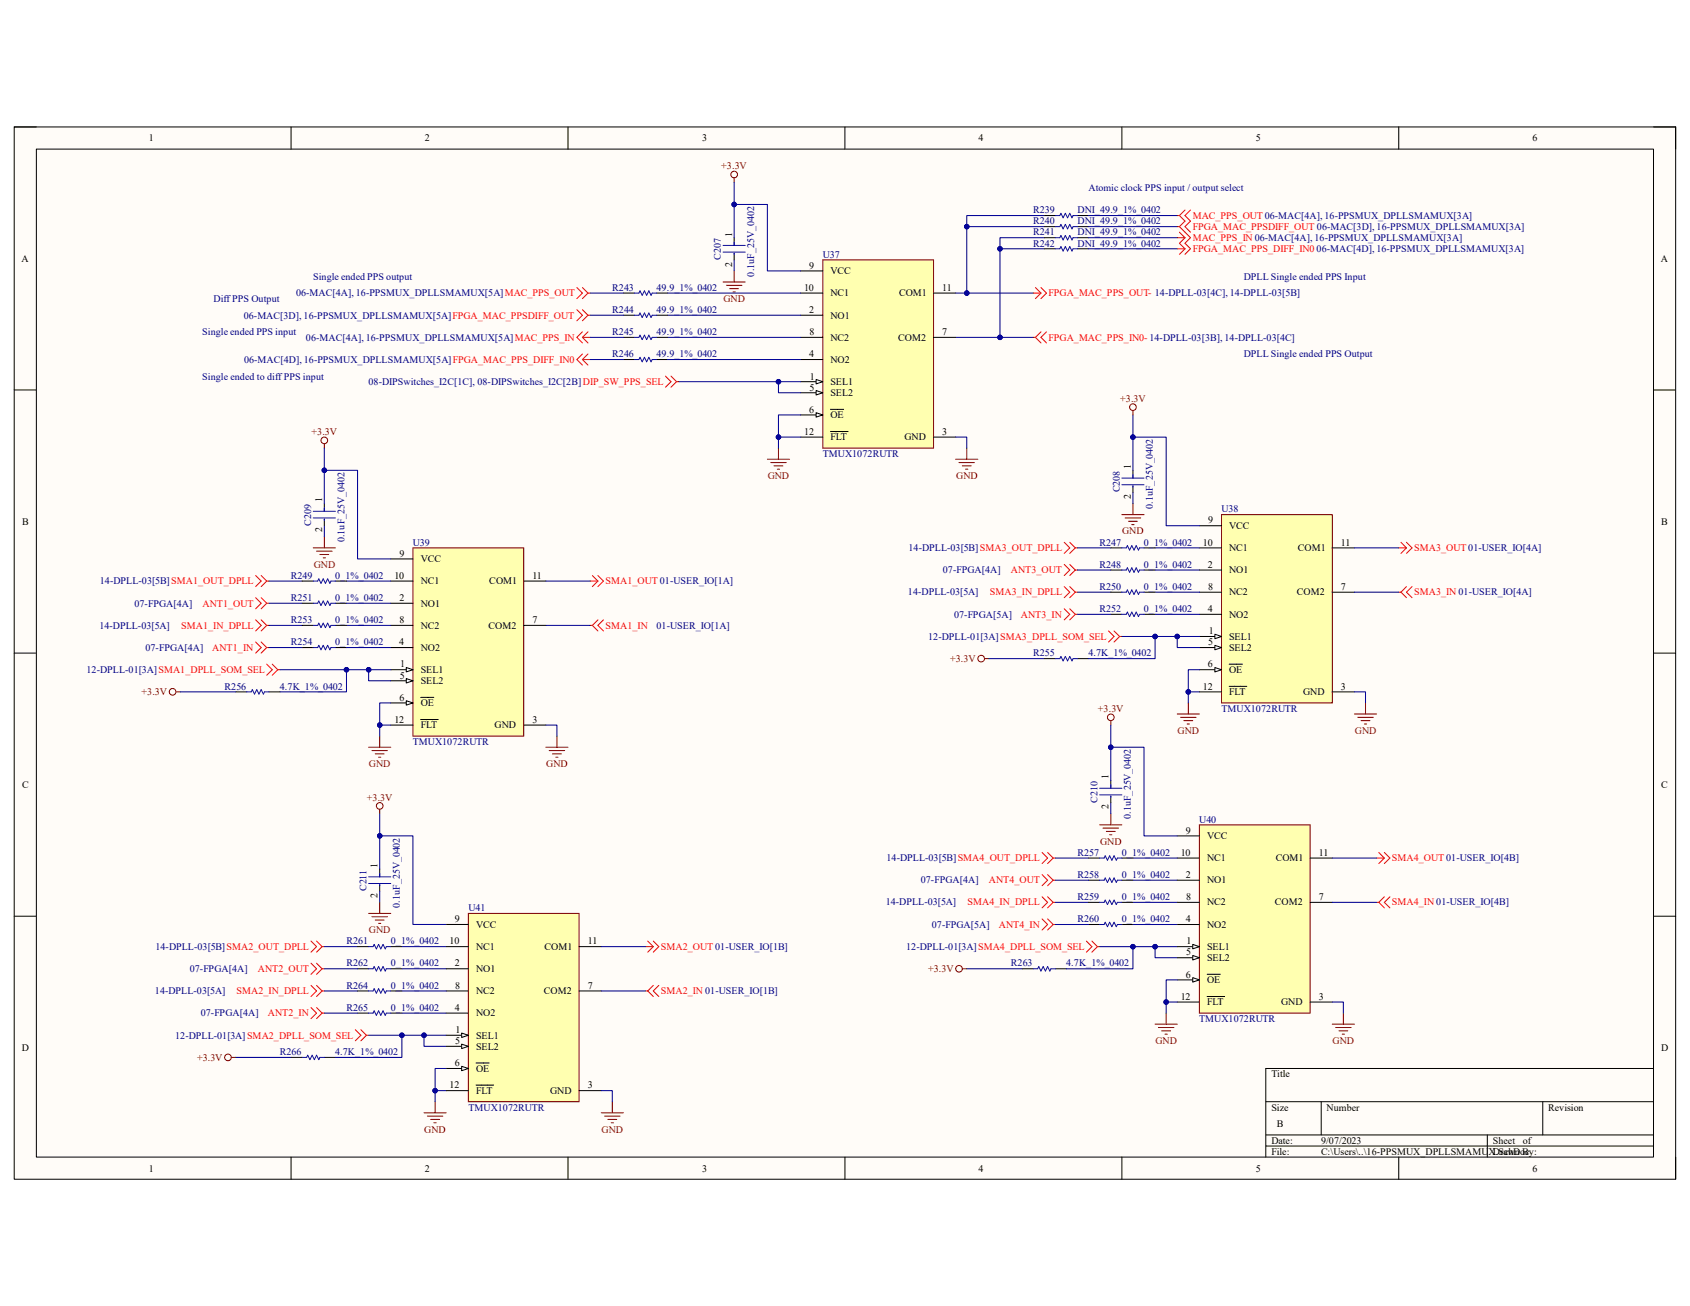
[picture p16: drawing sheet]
<svg xmlns="http://www.w3.org/2000/svg" width="279mm" height="216mm" viewBox="0 0 279 216" stroke-linecap="round" stroke-linejoin="round" font-family="sans-serif">
<defs><g id="words">
<g font-size="1.7">
<text x="24.6" y="23.4">1</text>
<text x="70.2" y="23.4">2</text>
<text x="116.1" y="23.4">3</text>
<text x="161.8" y="23.4">4</text>
<text x="207.6" y="23.4">5</text>
<text x="253.4" y="23.4">6</text>
<text x="121" y="39.1" transform="rotate(-90 121 39.1)">1</text>
<text x="3.6" y="43.3">A</text>
<text x="121" y="44.1" transform="rotate(-90 121 44.1)">2</text>
<text x="133.8" y="44.4">9</text>
<text x="137.3" y="45.3">VCC</text>
<text x="274.6" y="43.3">A</text>
<text x="132.9" y="48.1">10</text>
<text x="133.8" y="51.7">2</text>
<text x="137.3" y="52.7">NO1</text>
<text x="137.3" y="49">NC1</text>
<text x="148.6" y="49">COM1</text>
<text x="155.8" y="48.1">11</text>
<text x="133.8" y="59.1">4</text>
<text x="133.8" y="55.4">8</text>
<text x="137.3" y="60">NO2</text>
<text x="137.3" y="56.3">NC2</text>
<text x="148.5" y="56.3">COM2</text>
<text x="155.8" y="55.4">7</text>
<text x="133.8" y="64.6">5</text>
<text x="133.9" y="62.7">1</text>
<text x="137.3" y="63.6">SEL1</text>
<text x="137.3" y="65.5">SEL2</text>
<text x="133" y="71.9">12</text>
<text x="133.8" y="68.2">6</text>
<text x="137.3" y="69.1">OE</text>
<text x="155.8" y="71.9">3</text>
<text x="137.3" y="72.8">FLT</text>
<text x="149.5" y="72.8">GND</text>
<text x="186.9" y="77.6" transform="rotate(-90 186.9 77.6)">1</text>
<text x="53.3" y="83.1" transform="rotate(-90 53.3 83.1)">1</text>
<text x="186.9" y="82.5" transform="rotate(-90 186.9 82.5)">2</text>
<text x="3.6" y="86.7">B</text>
<text x="53.3" y="88" transform="rotate(-90 53.3 88)">2</text>
<text x="199.7" y="86.5">9</text>
<text x="203.2" y="87.5">VCC</text>
<text x="274.7" y="86.7">B</text>
<text x="65.2" y="95.7">10</text>
<text x="66" y="92">9</text>
<text x="69.6" y="92.9">VCC</text>
<text x="88" y="95.7">11</text>
<text x="198.9" y="90.2">10</text>
<text x="199.7" y="93.9">2</text>
<text x="203.2" y="94.8">NO1</text>
<text x="203.2" y="91.1">NC1</text>
<text x="214.6" y="91.1">COM1</text>
<text x="221.7" y="90.2">11</text>
<text x="66" y="99.4">2</text>
<text x="69.6" y="100.3">NO1</text>
<text x="69.6" y="96.6">NC1</text>
<text x="80.9" y="96.6">COM1</text>
<text x="199.7" y="101.2">4</text>
<text x="199.7" y="97.5">8</text>
<text x="203.2" y="98.4">NC2</text>
<text x="214.4" y="98.4">COM2</text>
<text x="221.7" y="97.5">7</text>
<text x="66" y="106.7">4</text>
<text x="66" y="103">8</text>
<text x="69.6" y="107.6">NO2</text>
<text x="69.6" y="103.9">NC2</text>
<text x="80.8" y="103.9">COM2</text>
<text x="88" y="103">7</text>
<text x="199.7" y="106.7">5</text>
<text x="199.9" y="104.9">1</text>
<text x="203.2" y="105.7">SEL1</text>
<text x="203.2" y="107.6">SEL2</text>
<text x="203.2" y="102.1">NO2</text>
<text x="66.1" y="112.2">5</text>
<text x="66.2" y="110.3">1</text>
<text x="69.6" y="111.3">SEL1</text>
<text x="69.6" y="113.1">SEL2</text>
<text x="199.7" y="110.3">6</text>
<text x="203.2" y="111.3">OE</text>
<text x="65.2" y="119.5">12</text>
<text x="66" y="115.8">6</text>
<text x="69.6" y="116.8">OE</text>
<text x="88" y="119.5">3</text>
<text x="198.9" y="114">12</text>
<text x="203.2" y="114.9">FLT</text>
<text x="215.4" y="114.9">GND</text>
<text x="221.7" y="114">3</text>
<text x="69.6" y="120.4">FLT</text>
<text x="81.7" y="120.4">GND</text>
<text x="3.6" y="130.3">C</text>
<text x="183.3" y="128.8" transform="rotate(-90 183.3 128.8)">1</text>
<text x="274.7" y="130.3">C</text>
<text x="183.3" y="133.8" transform="rotate(-90 183.3 133.8)">2</text>
<text x="196" y="137.8">9</text>
<text x="62.4" y="143.5" transform="rotate(-90 62.4 143.5)">1</text>
<text x="195.2" y="141.5">10</text>
<text x="199.6" y="138.7">VCC</text>
<text x="199.6" y="142.4">NC1</text>
<text x="210.9" y="142.4">COM1</text>
<text x="218.1" y="141.5">11</text>
<text x="62.4" y="148.5" transform="rotate(-90 62.4 148.5)">2</text>
<text x="196" y="145.1">2</text>
<text x="196.1" y="148.8">8</text>
<text x="199.6" y="146">NO1</text>
<text x="199.6" y="149.7">NC2</text>
<text x="210.8" y="149.7">COM2</text>
<text x="218.1" y="148.8">7</text>
<text x="75.2" y="152.4">9</text>
<text x="78.7" y="153.4">VCC</text>
<text x="196" y="152.4">4</text>
<text x="199.6" y="153.4">NO2</text>
<text x="74.3" y="156.1">10</text>
<text x="75.2" y="159.8">2</text>
<text x="78.7" y="160.7">NO1</text>
<text x="78.7" y="157">NC1</text>
<text x="90" y="157">COM1</text>
<text x="97.2" y="156.1">11</text>
<text x="196" y="161.6">6</text>
<text x="196.1" y="157.9">5</text>
<text x="196.2" y="156.1">1</text>
<text x="199.6" y="157">SEL1</text>
<text x="199.6" y="158.9">SEL2</text>
<text x="75.2" y="167.1">4</text>
<text x="75.2" y="163.4">8</text>
<text x="78.7" y="164.4">NC2</text>
<text x="89.9" y="164.4">COM2</text>
<text x="97.2" y="163.4">7</text>
<text x="195.2" y="165.3">12</text>
<text x="199.6" y="166.2">FLT</text>
<text x="199.6" y="162.5">OE</text>
<text x="211.8" y="166.2">GND</text>
<text x="218.1" y="165.3">3</text>
<text x="3.6" y="173.7">D</text>
<text x="75.2" y="172.6">5</text>
<text x="75.3" y="170.8">1</text>
<text x="78.7" y="171.7">SEL1</text>
<text x="78.7" y="173.5">SEL2</text>
<text x="78.7" y="168">NO2</text>
<text x="274.6" y="173.7">D</text>
<text x="74.3" y="179.9">12</text>
<text x="75.2" y="176.3">6</text>
<text x="78.7" y="177.2">OE</text>
<text x="97.2" y="179.9">3</text>
<text x="210.2" y="178.1">Title</text>
<text x="78.7" y="180.8">FLT</text>
<text x="90.9" y="180.8">GND</text>
<text x="210.2" y="183.6">Size</text>
<text x="219.3" y="183.6">Number</text>
<text x="256" y="183.6">Revision</text>
<text x="210.2" y="189.1">Date:</text>
<text x="210.2" y="190.9">File:</text>
<text x="211.1" y="186.4">B</text>
<text x="218.4" y="189.1">9/07/2023</text>
<text x="218.4" y="190.9">C:\Users\..\16-PPSMUX_DPLLSMAMUX.SchDoc</text>
<text x="246.8" y="190.9">Drawn By:</text>
<text x="246.8" y="189.1">Sheet</text>
<text x="251.8" y="189.1">of</text>
<text x="24.6" y="193.7">1</text>
<text x="70.2" y="193.7">2</text>
<text x="116.1" y="193.7">3</text>
<text x="161.8" y="193.7">4</text>
<text x="207.6" y="193.7">5</text>
<text x="253.4" y="193.7">6</text>
</g>
<g font-size="1.7" fill="#800000">
<text x="119.3" y="27.9">+3.3V</text>
<text x="119.6" y="49.9">GND</text>
<text x="51.5" y="71.9">+3.3V</text>
<text x="185.2" y="66.4">+3.3V</text>
<text x="126.9" y="79.2">GND</text>
<text x="158.1" y="79.2">GND</text>
<text x="185.5" y="88.3">GND</text>
<text x="51.9" y="93.9">GND</text>
<text x="157.1" y="109.4">+3.3V</text>
<text x="23.4" y="114.9">+3.3V</text>
<text x="181.5" y="117.6">+3.3V</text>
<text x="194.7" y="121.3">GND</text>
<text x="224" y="121.3">GND</text>
<text x="61" y="126.8">GND</text>
<text x="90.3" y="126.8">GND</text>
<text x="60.7" y="132.3">+3.3V</text>
<text x="181.9" y="139.7">GND</text>
<text x="61" y="154.3">GND</text>
<text x="153.5" y="160.7">+3.3V</text>
<text x="191" y="172.6">GND</text>
<text x="220.3" y="172.6">GND</text>
<text x="32.6" y="175.3">+3.3V</text>
<text x="70.1" y="187.2">GND</text>
<text x="99.4" y="187.2">GND</text>
</g>
<g font-size="1.7" fill="#000080">
<text x="170.8" y="35.3">R239</text>
<text x="178.1" y="35.3">DNI_49.9_1%_0402</text>
<text x="180" y="31.6">Atomic clock PPS input / output select</text>
<text x="170.8" y="40.8">R242</text>
<text x="170.8" y="37.1">R240</text>
<text x="170.8" y="38.9">R241</text>
<text x="178.1" y="40.8">DNI_49.9_1%_0402</text>
<text x="178.1" y="37.1">DNI_49.9_1%_0402</text>
<text x="178.1" y="38.9">DNI_49.9_1%_0402</text>
<text x="217.7" y="41.7">06-MAC[4D], 16-PPSMUX_DPLLSMAMUX[3A]</text>
<text x="51.8" y="46.2">Single ended PPS output</text>
<text x="119.2" y="43" transform="rotate(-90 119.2 43)">C207</text>
<text x="124.7" y="45.7" transform="rotate(-90 124.7 45.7)">0.1uF_25V_0402</text>
<text x="136" y="42.6">U37</text>
<text x="205.6" y="46.2">DPLL Single ended PPS Input</text>
<text x="35.3" y="49.9">Diff PPS Output</text>
<text x="40.3" y="52.7">06-MAC[3D], 16-PPSMUX_DPLLSMAMUX[5A]FPGA_MAC_PPSDIFF_OUT</text>
<text x="48.9" y="49">06-MAC[4A], 16-PPSMUX_DPLLSMAMUX[5A]MAC_PPS_OUT</text>
<text x="101.2" y="48.1">R243</text>
<text x="101.2" y="51.7">R244</text>
<text x="108.5" y="48.1">49.9_1%_0402</text>
<text x="108.5" y="51.7">49.9_1%_0402</text>
<text x="33.4" y="55.4">Single ended PPS input</text>
<text x="40.3" y="60">06-MAC[4D], 16-PPSMUX_DPLLSMAMUX[5A]FPGA_MAC_PPS_DIFF_IN0</text>
<text x="50.6" y="56.3">06-MAC[4A], 16-PPSMUX_DPLLSMAMUX[5A]MAC_PPS_IN</text>
<text x="101.2" y="55.4">R245</text>
<text x="101.2" y="59.1">R246</text>
<text x="108.5" y="55.4">49.9_1%_0402</text>
<text x="108.5" y="59.1">49.9_1%_0402</text>
<text x="205.6" y="59.1">DPLL Single ended PPS Output</text>
<text x="33.4" y="62.7">Single ended to diff PPS input</text>
<text x="60.9" y="63.6">08-DIPSwitches_I2C[1C], 08-DIPSwitches_I2C[2B]DIP_SW_PPS_SEL</text>
<text x="136" y="75.6">TMUX1072RUTR</text>
<text x="185.1" y="81.4" transform="rotate(-90 185.1 81.4)">C208</text>
<text x="51.4" y="86.9" transform="rotate(-90 51.4 86.9)">C209</text>
<text x="56.9" y="89.7" transform="rotate(-90 56.9 89.7)">0.1uF_25V_0402</text>
<text x="190.6" y="84.2" transform="rotate(-90 190.6 84.2)">0.1uF_25V_0402</text>
<text x="201.9" y="84.7">U38</text>
<text x="48.1" y="95.7">R249</text>
<text x="55.4" y="95.7">0_1%_0402</text>
<text x="68.2" y="90.2">U39</text>
<text x="150.2" y="91.1">14-DPLL-03[5B]SMA3_OUT_DPLL</text>
<text x="155.9" y="94.8">07-FPGA[4A]</text>
<text x="181.8" y="90.2">R247</text>
<text x="181.8" y="93.9">R248</text>
<text x="189.1" y="90.2">0_1%_0402</text>
<text x="189.1" y="93.9">0_1%_0402</text>
<text x="16.5" y="96.6">14-DPLL-03[5B]SMA1_OUT_DPLL</text>
<text x="22.2" y="100.3">07-FPGA[4A]</text>
<text x="48.1" y="99.4">R251</text>
<text x="55.4" y="99.4">0_1%_0402</text>
<text x="150.1" y="98.4">14-DPLL-03[5A]</text>
<text x="181.8" y="97.5">R250</text>
<text x="181.8" y="101.2">R252</text>
<text x="189.1" y="97.5">0_1%_0402</text>
<text x="189.1" y="101.2">0_1%_0402</text>
<text x="16.4" y="103.9">14-DPLL-03[5A]</text>
<text x="24" y="107.6">07-FPGA[4A]</text>
<text x="48.1" y="103">R253</text>
<text x="48.1" y="106.7">R254</text>
<text x="55.4" y="103">0_1%_0402</text>
<text x="55.4" y="106.7">0_1%_0402</text>
<text x="108.5" y="103.9">01-USER_IO[1A]</text>
<text x="153.5" y="105.7">12-DPLL-01[3A]SMA3_DPLL_SOM_SEL</text>
<text x="157.7" y="102.1">07-FPGA[5A]</text>
<text x="14.3" y="111.3">12-DPLL-01[3A]SMA1_DPLL_SOM_SEL</text>
<text x="170.8" y="108.5">R255</text>
<text x="180" y="108.5">4.7K_1%_0402</text>
<text x="37.1" y="114">R256</text>
<text x="46.3" y="114">4.7K_1%_0402</text>
<text x="201.9" y="117.6">TMUX1072RUTR</text>
<text x="68.2" y="123.1">TMUX1072RUTR</text>
<text x="181.4" y="132.7" transform="rotate(-90 181.4 132.7)">C210</text>
<text x="186.9" y="135.4" transform="rotate(-90 186.9 135.4)">0.1uF_25V_0402</text>
<text x="198.2" y="136">U40</text>
<text x="146.6" y="142.4">14-DPLL-03[5B]SMA4_OUT_DPLL</text>
<text x="178.1" y="141.5">R257</text>
<text x="185.5" y="141.5">0_1%_0402</text>
<text x="60.6" y="147.3" transform="rotate(-90 60.6 147.3)">C211</text>
<text x="146.4" y="149.7">14-DPLL-03[5A]</text>
<text x="152.2" y="146">07-FPGA[4A]</text>
<text x="178.1" y="148.8">R259</text>
<text x="178.1" y="145.1">R258</text>
<text x="185.5" y="148.8">0_1%_0402</text>
<text x="185.5" y="145.1">0_1%_0402</text>
<text x="66.1" y="150.1" transform="rotate(-90 66.1 150.1)">0.1uF_25V_0402</text>
<text x="77.4" y="150.6">U41</text>
<text x="154.1" y="153.4">07-FPGA[5A]</text>
<text x="178.1" y="152.4">R260</text>
<text x="185.5" y="152.4">0_1%_0402</text>
<text x="25.7" y="157">14-DPLL-03[5B]SMA2_OUT_DPLL</text>
<text x="31.4" y="160.7">07-FPGA[4A]</text>
<text x="57.3" y="156.1">R261</text>
<text x="57.3" y="159.8">R262</text>
<text x="64.6" y="156.1">0_1%_0402</text>
<text x="64.6" y="159.8">0_1%_0402</text>
<text x="149.8" y="157">12-DPLL-01[3A]SMA4_DPLL_SOM_SEL</text>
<text x="167.1" y="159.8">R263</text>
<text x="176.3" y="159.8">4.7K_1%_0402</text>
<text x="25.6" y="164.4">14-DPLL-03[5A]</text>
<text x="57.3" y="163.4">R264</text>
<text x="57.3" y="167.1">R265</text>
<text x="64.6" y="163.4">0_1%_0402</text>
<text x="64.6" y="167.1">0_1%_0402</text>
<text x="29" y="171.7">12-DPLL-01[3A]SMA2_DPLL_SOM_SEL</text>
<text x="33.2" y="168">07-FPGA[4A]</text>
<text x="198.2" y="169">TMUX1072RUTR</text>
<text x="46.3" y="174.4">R266</text>
<text x="55.4" y="174.4">4.7K_1%_0402</text>
<text x="77.4" y="183.6">TMUX1072RUTR</text>
</g>
<g font-size="1.7" fill="#f00">
<text x="197.2" y="36.2">MAC_PPS_OUT 06-MAC[4A], 16-PPSMUX_DPLLSMAMUX[3A]</text>
<text x="197.2" y="38">FPGA_MAC_PPSDIFF_OUT 06-MAC[3D], 16-PPSMUX_DPLLSMAMUX[3A]</text>
<text x="197.2" y="39.8">MAC_PPS_IN 06-MAC[4A], 16-PPSMUX_DPLLSMAMUX[3A]</text>
<text x="197.2" y="41.7">FPGA_MAC_PPS_DIFF_IN0</text>
<text x="173.4" y="49">FPGA_MAC_PPS_OUT- 14-DPLL-03[4C], 14-DPLL-03[5B]</text>
<text x="173.4" y="56.3">FPGA_MAC_PPS_IN0- 14-DPLL-03[3B], 14-DPLL-03[4C]</text>
<text x="167.1" y="94.8">ANT3_OUT</text>
<text x="233.8" y="91.1">SMA3_OUT 01-USER_IO[4A]</text>
<text x="33.5" y="100.3">ANT1_OUT</text>
<text x="100.1" y="96.6">SMA1_OUT 01-USER_IO[1A]</text>
<text x="163.7" y="98.4">SMA3_IN_DPLL</text>
<text x="233.8" y="98.4">SMA3_IN 01-USER_IO[4A]</text>
<text x="30" y="103.9">SMA1_IN_DPLL</text>
<text x="35.1" y="107.6">ANT1_IN</text>
<text x="100.1" y="103.9">SMA1_IN</text>
<text x="168.8" y="102.1">ANT3_IN</text>
<text x="230.1" y="142.4">SMA4_OUT 01-USER_IO[4B]</text>
<text x="160" y="149.7">SMA4_IN_DPLL</text>
<text x="163.5" y="146">ANT4_OUT</text>
<text x="230.1" y="149.7">SMA4_IN 01-USER_IO[4B]</text>
<text x="165.1" y="153.4">ANT4_IN</text>
<text x="42.6" y="160.7">ANT2_OUT</text>
<text x="109.3" y="157">SMA2_OUT 01-USER_IO[1B]</text>
<text x="39.1" y="164.4">SMA2_IN_DPLL</text>
<text x="109.3" y="164.4">SMA2_IN 01-USER_IO[1B]</text>
<text x="44.3" y="168">ANT2_IN</text>
</g>
</g></defs>
<path d="M2.3 21h274.7v173.9h-274.7z" fill-rule="evenodd" fill="#fffcf8"/>
<path d="M2.3 21h274.7v173.9h-274.7z" fill="none" stroke="#000" stroke-width=".17"/>
<path d="M6 24.6h267.4v166.7h-267.4z" fill-rule="evenodd" fill="#fffcf8"/>
<g fill="none" stroke="#000" stroke-width=".17">
<path d="M2.3 21h3.7M6 24.6h267.4v166.7h-267.4zM48.1 21v3.6M93.9 21v3.6M139.7 21v3.6M185.5 21v3.6M231.2 21v3.6M273.4 21h3.6v3.6M2.3 64.5h3.7M273.4 64.5h3.6M2.3 108h3.7M273.4 108h3.6"/>
<path d="M2.3 151.5h3.7M273.4 151.5h3.6M273.4 176.6h-64.1v14.7M48.1 191.3v3.6M93.9 191.3v3.6M139.7 191.3v3.6M185.5 191.3v3.6M209.3 182.1h64.1M209.3 187.6h64.1M209.3 189.5h64.1M218.4 182.1v5.5M231.2 191.3v3.6"/>
<path d="M245.9 187.6v3.7M255.1 182.1v5.5M277 191.3v3.6"/>
</g>
<path d="M136 43h18.3v31.1h-18.3z" fill-rule="evenodd" fill="#ffffb0"/>
<path d="M136 43h18.3v31.1h-18.3z" fill="none" stroke="#800000" stroke-width=".17"/>
<path d="M132.4 44.8h3.6M132.4 63.1h3.6" fill="none" stroke="#000" stroke-width=".17"/>
<path d="M134.9 62.7l1.1 .4-1.1 .4z" fill="#f8fcff"/>
<path d="M132.4 64.9h3.6M134.9 62.7l1.1 .4-1.1 .4z" fill="none" stroke="#000" stroke-width=".17"/>
<path d="M134.9 64.6l1.1 .3-1.1 .4z" fill="#f8fcff"/>
<path d="M132.4 52.1h3.6M132.4 59.4h3.6M154.3 48.5h3.7M154.3 55.8h3.7M132.4 72.3h3.6M132.4 68.6h3.6M134.9 64.6l1.1 .3-1.1 .4zM137.3 71.3h2.9" fill="none" stroke="#000" stroke-width=".17"/>
<path d="M134.9 68.2l1.1 .4-1.1 .4z" fill="#f8fcff"/>
<g fill="none" stroke="#000" stroke-width=".17">
<path d="M121.4 39.3v1.3M172.6 37.5h1.9M172.6 35.6h1.9M172.6 39.3h1.9M178.1 37.5h1.9M178.1 35.6h1.9M178.1 39.3h1.9M103.1 48.5h1.8M103.1 55.8h1.8M103.1 52.1h1.8M103.1 59.4h1.8M108.6 48.5h1.8"/>
<path d="M108.6 55.8h1.8M108.6 52.1h1.8M108.6 59.4h1.8M121.4 41.9v1.1M132.4 48.5h3.6M132.4 55.8h3.6M172.6 41.1h1.9M178.1 41.1h1.9M134.9 68.2l1.1 .4-1.1 .4zM137.3 67.7h2.2M154.3 72.3h3.7"/>
</g>
<g fill="none" stroke="#800000" stroke-width=".17">
<path d="M121.4 29.4v.7M119.5 46.6h3.7M120.1 47.2h2.6M120.6 47.7h1.5M121.2 48.3h.4M121.4 44.8v1.8M126.9 75.9h3.6M127.4 76.5h2.6M128 77h1.4M128.5 77.6h.4M128.7 74.1v1.8M158 75.9h3.7"/>
<path d="M158.5 76.5h2.6M159.1 77h1.5M159.6 77.6h.4M159.8 74.1v1.8"/>
<circle cx="121.4" cy="28.9" r=".55"/>
</g>
<path d="M174.5 37.5h.7l.2-.4 .4 .7 .3-.7 .4 .7 .4-.7 .3 .7 .2-.3h.7M174.5 35.6h.7l.2-.3 .4 .7 .3-.7 .4 .7 .4-.7 .3 .7 .2-.4h.7M174.5 39.3h.7l.2-.4 .4 .8 .3-.8 .4 .8 .4-.8 .3 .8 .2-.4h.7M104.9 48.5h.7l.2-.4 .4 .7 .3-.7 .4 .7 .4-.7 .3 .7 .2-.3h.8M104.9 52.1h.7l.2-.4 .4 .8 .3-.8 .4 .8 .4-.8 .3 .8 .2-.4h.8M104.9 55.8h.7l.2-.4 .4 .7 .3-.7 .4 .7 .4-.7 .3 .7 .2-.3h.8M104.9 59.4h.7l.2-.3 .4 .7 .3-.7 .4 .7 .4-.7 .3 .7 .2-.4h.8M119.5 40.6h3.7M119.5 41.7h3.7M121.4 40v.6M121.4 41.9v.1M174.5 41.1h.7l.2-.3 .4 .7 .3-.7 .4 .7 .4-.7 .3 .7 .2-.4h.7" fill="none" stroke="#00f" stroke-width=".17"/>
<g fill="none" stroke="#f00" stroke-width=".17">
<path d="M194.6 35.6h.4M194.6 37.5h.4M194.6 39.3h1.3M195 35.6l.9 1-.9 .9M195 37.5l1.8 1.8-.9 .9 .9 .9-.9 .9M195 38.4l.9 .9M195.9 34.7l-.9 .9M195.9 39.3l-.9 .9 .9 .9M196.8 34.7l-.9 .9 .9 1-.9 .9 .9 .9M95.4 47.5l.9 1-.9 .9M95.4 51.2l.9 .9-.9 .9M96.3 47.5l.9 1"/>
<path d="M96.3 51.2l.9 .9M96.3 55.8l.9 .9M96.3 54.9l-.9 .9 .9 .9M96.3 55.8h1.3M96.3 59.4l.9 1M96.3 58.5l-.9 .9 .9 1M96.3 59.4h1.3M97.2 48.5l-.9 .9M97.2 48.5h.4M97.2 52.1l-.9 .9M97.2 52.1h.4M97.2 54.9l-.9 .9"/>
<path d="M97.2 58.5l-.9 .9M170.8 48.5h1.3M170.8 55.8h.4M171.2 47.5l.9 1M171.2 55.8l.9 .9M172.1 48.5l-.9 .9M172.1 47.5l.9 1-.9 .9M172.1 54.9l-.9 .9M173 54.9l-.9 .9 .9 .9M194.6 41.1h1.3M195.9 41.1l-.9 .9M110 62.2l.9 .9-.9 .9"/>
<path d="M110.9 62.2l.9 .9M111.8 63.1l-.9 .9M111.8 63.1h.4"/>
</g>
<path d="M128.7 72.3h3.7" fill="none" stroke="#000080" stroke-width=".17"/>
<circle cx="128.7" cy="72.3" r=".37" fill="#000080"/>
<g fill="none" stroke="#000080" stroke-width=".17">
<path d="M121.4 33.8h5.5v11h5.5"/>
<circle cx="128.7" cy="72.3" r=".37"/>
</g>
<circle cx="121.4" cy="33.8" r=".37" fill="#000080"/>
<g fill="none" stroke="#000080" stroke-width=".17">
<path d="M121.4 43v1.8M128.7 63.1v1.8h3.7"/>
<circle cx="121.4" cy="33.8" r=".37"/>
</g>
<circle cx="128.7" cy="63.1" r=".37" fill="#000080"/>
<g fill="none" stroke="#000080" stroke-width=".17">
<path d="M159.8 37.5h12.8M180 39.3h14.6M180 37.5h14.6M180 35.6h14.6M97.6 48.5h5.5M97.6 52.1h5.5M97.6 59.4h5.5M97.6 55.8h5.5M110.4 48.5h22M110.4 52.1h22M110.4 59.4h22M110.4 55.8h22"/>
<path d="M180 41.1h14.6M158 72.3h1.8v1.8"/>
<circle cx="128.7" cy="63.1" r=".37"/>
</g>
<circle cx="159.8" cy="37.5" r=".37" fill="#000080"/>
<g fill="none" stroke="#000080" stroke-width=".17">
<path d="M165.3 41.1h7.3"/>
<circle cx="159.8" cy="37.5" r=".37"/>
</g>
<circle cx="165.3" cy="41.1" r=".37" fill="#000080"/>
<g fill="none" stroke="#000080" stroke-width=".17">
<path d="M112.2 63.1h20.2"/>
<circle cx="165.3" cy="41.1" r=".37"/>
</g>
<circle cx="128.7" cy="63.1" r=".37" fill="#000080"/>
<g fill="none" stroke="#000080" stroke-width=".17">
<path d="M132.4 68.6h-3.7v5.5"/>
<circle cx="128.7" cy="63.1" r=".37"/>
</g>
<circle cx="128.7" cy="72.3" r=".37" fill="#000080"/>
<g fill="none" stroke="#000080" stroke-width=".17">
<path d="M158 55.8h12.8"/>
<circle cx="128.7" cy="72.3" r=".37"/>
</g>
<circle cx="165.3" cy="55.8" r=".37" fill="#000080"/>
<g fill="none" stroke="#000080" stroke-width=".17">
<path d="M158 48.5h12.8"/>
<circle cx="165.3" cy="55.8" r=".37"/>
</g>
<circle cx="159.8" cy="48.5" r=".37" fill="#000080"/>
<g fill="none" stroke="#000080" stroke-width=".17">
<path d="M172.6 35.6h-12.8v12.9"/>
<circle cx="159.8" cy="48.4" r=".37"/>
</g>
<circle cx="159.8" cy="37.5" r=".37" fill="#000080"/>
<circle cx="159.8" cy="37.5" r=".37" fill="none" stroke="#000080" stroke-width=".17"/>
<circle cx="159.8" cy="48.5" r=".37" fill="#000080"/>
<g fill="none" stroke="#000080" stroke-width=".17">
<path d="M172.6 39.3h-7.3v16.5"/>
<circle cx="159.8" cy="48.4" r=".37"/>
</g>
<circle cx="165.3" cy="41.1" r=".37" fill="#000080"/>
<circle cx="165.3" cy="41.1" r=".37" fill="none" stroke="#000080" stroke-width=".17"/>
<circle cx="165.3" cy="55.8" r=".37" fill="#000080"/>
<g fill="none" stroke="#000080" stroke-width=".17">
<path d="M121.4 30.1v9.2"/>
<circle cx="165.3" cy="55.8" r=".37"/>
</g>
<circle cx="121.4" cy="33.8" r=".37" fill="#000080"/>
<circle cx="121.4" cy="33.8" r=".37" fill="none" stroke="#000080" stroke-width=".17"/>
<path d="M68.3 90.6h18.3v31.1h-18.3z" fill-rule="evenodd" fill="#ffffb0"/>
<path d="M68.3 90.6h18.3v31.1h-18.3z" fill="none" stroke="#800000" stroke-width=".17"/>
<path d="M64.6 92.4h3.7M64.6 110.7h3.7" fill="none" stroke="#000" stroke-width=".17"/>
<path d="M67.2 110.3l1.1 .4-1.1 .4z" fill="#f8fcff"/>
<path d="M64.6 112.5h3.7M67.2 110.3l1.1 .4-1.1 .4z" fill="none" stroke="#000" stroke-width=".17"/>
<path d="M67.2 112.2l1.1 .3-1.1 .4z" fill="#f8fcff"/>
<path d="M64.6 99.7h3.7M86.6 96.1h3.6M64.6 107.1h3.7M64.6 119.9h3.7M64.6 116.2h3.7M67.2 112.2l1.1 .3-1.1 .4zM69.5 119h2.9M86.6 103.4h3.6" fill="none" stroke="#000" stroke-width=".17"/>
<path d="M67.2 115.8l1.1 .4-1.1 .4z" fill="#f8fcff"/>
<path d="M53.6 83.2v1.3M53.6 85.8v1.1M64.6 96.1h3.7M64.6 103.4h3.7M67.2 115.8l1.1 .4-1.1 .4zM69.5 115.3h2.2M86.6 119.9h3.6" fill="none" stroke="#000" stroke-width=".17"/>
<path d="M51.8 84.5h3.6M51.8 85.6h3.6M53.6 84v.5M53.6 85.8v.2" fill="none" stroke="#00f" stroke-width=".17"/>
<g fill="none" stroke="#800000" stroke-width=".17">
<path d="M53.6 73.4v.7"/>
<circle cx="53.6" cy="72.8" r=".55"/>
</g>
<path d="M53.6 77.8h5.5v14.6h5.5" fill="none" stroke="#000080" stroke-width=".17"/>
<circle cx="53.6" cy="77.7" r=".37" fill="#000080"/>
<g fill="none" stroke="#000080" stroke-width=".17">
<path d="M64.6 119.9h-1.8v1.8"/>
<circle cx="53.6" cy="77.7" r=".37"/>
</g>
<path d="M60.9 123.5h3.7M61.5 124.1h2.6M62 124.6h1.5M62.6 125.2h.4M62.8 121.7v1.8" fill="none" stroke="#800000" stroke-width=".17"/>
<circle cx="62.8" cy="119.9" r=".37" fill="#000080"/>
<g fill="none" stroke="#000080" stroke-width=".17">
<path d="M64.6 116.2h-1.8v3.7"/>
<circle cx="62.8" cy="119.9" r=".37"/>
</g>
<circle cx="62.8" cy="119.9" r=".37" fill="#000080"/>
<g fill="none" stroke="#000080" stroke-width=".17">
<path d="M44.5 96.1h5.5M44.5 99.7h5.5M53.6 86.9v1.8M57.3 96.1h7.3M57.3 99.7h7.3M90.2 96.1h7.4M44.5 103.4h5.5M44.5 107.1h5.5M57.3 103.4h7.3M57.3 107.1h7.3M60.9 110.7v1.8h3.7M90.2 119.9h1.9v1.8"/>
<path d="M90.2 103.4h7.4"/>
<circle cx="62.8" cy="119.9" r=".37"/>
</g>
<path d="M51.8 90.6h3.7M52.3 91.1h2.6M52.9 91.7h1.5M53.4 92.2h.4M53.6 88.7v1.9M90.2 123.5h3.7M90.8 124.1h2.6M91.3 124.6h1.5M91.9 125.2h.4M92.1 121.7v1.8" fill="none" stroke="#800000" stroke-width=".17"/>
<g fill="none" stroke="#f00" stroke-width=".17">
<path d="M42.3 95.1l.9 1-.9 .9M42.3 98.8l.9 .9-.9 .9M43.2 95.1l.9 1M43.2 98.8l.9 .9M44.1 96.1h.4M44.1 96.1l-.9 .9M44.1 99.7l-.9 .9M44.1 99.7h.4M97.6 96.1h1.2M97.9 95.1l.9 1M98.8 96.1l-.9 .9M98.8 95.1l1 1-1 .9"/>
<path d="M42.3 102.5l.9 .9-.9 .9M42.3 106.1l.9 1-.9 .9M43.2 102.5l.9 .9M43.2 106.1l.9 1M44.1 103.4h.4M44.1 103.4l-.9 .9M44.1 107.1l-.9 .9M44.1 107.1h.4M44.1 109.8l.9 .9-.9 .9M45 109.8l.9 .9M45.9 110.7l-.9 .9M45.9 110.7h.4"/>
<path d="M97.6 103.4h.3M97.9 103.4l.9 .9M98.8 102.5l-.9 .9M99.8 102.5l-1 .9 1 .9"/>
</g>
<path d="M50 96.1h1.8M50 99.7h1.8M55.5 96.1h1.8M55.5 99.7h1.8M50 103.4h1.8M50 107.1h1.8M55.5 103.4h1.8M55.5 107.1h1.8" fill="none" stroke="#000" stroke-width=".17"/>
<path d="M51.8 96.1h.7l.2-.4 .4 .7 .3-.7 .4 .7 .4-.7 .3 .7 .2-.3h.8M51.8 99.7h.7l.2-.3 .4 .7 .3-.7 .4 .7 .4-.7 .3 .7 .2-.4h.8M51.8 103.4h.7l.2-.4 .4 .8 .3-.8 .4 .8 .4-.8 .3 .8 .2-.4h.8M51.8 107.1h.7l.2-.4 .4 .7 .3-.7 .4 .7 .4-.7 .3 .7 .2-.3h.8" fill="none" stroke="#00f" stroke-width=".17"/>
<circle cx="60.9" cy="110.7" r=".37" fill="#000080"/>
<g fill="none" stroke="#000080" stroke-width=".17">
<path d="M53.6 74.1v9.1"/>
<circle cx="60.9" cy="110.7" r=".37"/>
</g>
<circle cx="53.6" cy="77.7" r=".37" fill="#000080"/>
<circle cx="53.6" cy="77.7" r=".37" fill="none" stroke="#000080" stroke-width=".17"/>
<path d="M77.4 151h18.3v31.1h-18.3z" fill-rule="evenodd" fill="#ffffb0"/>
<path d="M77.4 151h18.3v31.1h-18.3z" fill="none" stroke="#800000" stroke-width=".17"/>
<path d="M73.8 152.8h3.6M73.8 171.1h3.6" fill="none" stroke="#000" stroke-width=".17"/>
<path d="M76.3 170.8l1.1 .3-1.1 .4z" fill="#f8fcff"/>
<path d="M73.8 173h3.6M76.3 170.8l1.1 .3-1.1 .4z" fill="none" stroke="#000" stroke-width=".17"/>
<path d="M76.3 172.6l1.1 .4-1.1 .3z" fill="#f8fcff"/>
<path d="M95.7 156.5h3.7M73.8 160.2h3.6M73.8 167.5h3.6M73.8 176.6h3.6M76.3 172.6l1.1 .4-1.1 .3zM78.7 179.4h2.9M95.7 163.8h3.7M73.8 180.3h3.6" fill="none" stroke="#000" stroke-width=".17"/>
<path d="M76.3 176.3l1.1 .3-1.1 .4z" fill="#f8fcff"/>
<path d="M62.8 143.7v1.3M62.8 146.2v1.1M73.8 156.5h3.6M73.8 163.8h3.6M76.3 176.3l1.1 .3-1.1 .4zM78.7 175.7h2.2M95.7 180.3h3.7" fill="none" stroke="#000" stroke-width=".17"/>
<path d="M60.9 145h3.7M60.9 146.1h3.7M62.8 144.4v.6M62.8 146.2v.2" fill="none" stroke="#00f" stroke-width=".17"/>
<g fill="none" stroke="#800000" stroke-width=".17">
<path d="M62.8 133.8v.7"/>
<circle cx="62.8" cy="133.2" r=".55"/>
</g>
<path d="M62.8 138.2h5.5v14.6h5.5" fill="none" stroke="#000080" stroke-width=".17"/>
<circle cx="62.8" cy="138.2" r=".37" fill="#000080"/>
<g fill="none" stroke="#000080" stroke-width=".17">
<path d="M73.8 180.3h-1.9v1.8"/>
<circle cx="62.8" cy="138.2" r=".37"/>
</g>
<path d="M70.1 184h3.7M70.7 184.5h2.5M71.2 185.1h1.5M71.7 185.6h.4M71.9 182.1v1.9" fill="none" stroke="#800000" stroke-width=".17"/>
<circle cx="71.9" cy="180.3" r=".37" fill="#000080"/>
<g fill="none" stroke="#000080" stroke-width=".17">
<path d="M73.8 176.6h-1.9v3.7"/>
<circle cx="71.9" cy="180.3" r=".37"/>
</g>
<circle cx="71.9" cy="180.3" r=".37" fill="#000080"/>
<g fill="none" stroke="#000080" stroke-width=".17">
<path d="M53.6 156.5h5.5M62.8 147.3v1.9M66.4 156.5h7.4M99.4 156.5h7.3M53.6 163.8h5.5M53.6 167.5h5.5M53.6 160.2h5.5M66.4 163.8h7.4M66.4 167.5h7.4M66.4 160.2h7.4M70.1 171.1v1.9h3.7M99.4 163.8h7.3"/>
<path d="M99.4 180.3h1.8v1.8"/>
<circle cx="71.9" cy="180.3" r=".37"/>
</g>
<path d="M60.9 151h3.7M61.5 151.5h2.6M62 152.1h1.5M62.6 152.6h.4M62.8 149.2v1.8M99.4 184h3.7M99.9 184.5h2.6M100.5 185.1h1.5M101 185.6h.4M101.2 182.1v1.9" fill="none" stroke="#800000" stroke-width=".17"/>
<g fill="none" stroke="#f00" stroke-width=".17">
<path d="M51.4 155.6l.9 .9-.9 .9M51.4 159.2l.9 1-.9 .9M52.3 155.6l1 .9M52.3 159.2l1 1M53.3 156.5h.3M53.3 156.5l-1 .9M106.7 156.5h1.3M107.1 155.6l.9 .9M108 156.5l-.9 .9M108 155.6l.9 .9-.9 .9M51.4 162.9l.9 .9-.9 .9M51.4 166.6l.9 .9-.9 .9"/>
<path d="M52.3 162.9l1 .9M52.3 166.6l1 .9M53.3 163.8h.3M53.3 163.8l-1 .9M53.3 167.5l-1 .9M53.3 167.5h.3M53.3 160.2l-1 .9M53.3 160.2h.3M58.7 170.2l1 .9-1 1M59.7 170.2l.9 .9M60.6 171.1l-.9 1M60.6 171.1h.3"/>
<path d="M106.7 163.8h.4M107.1 163.8l.9 .9M108 162.9l-.9 .9M108.9 162.9l-.9 .9 .9 .9"/>
</g>
<path d="M59.1 156.5h1.8M64.6 156.5h1.8M59.1 163.8h1.8M59.1 167.5h1.8M59.1 160.2h1.8M64.6 163.8h1.8M64.6 167.5h1.8M64.6 160.2h1.8" fill="none" stroke="#000" stroke-width=".17"/>
<path d="M60.9 156.5h.8l.2-.4 .3 .8 .4-.8 .4 .8 .3-.8 .4 .8 .2-.4h.7M60.9 163.8h.8l.2-.4 .3 .8 .4-.8 .4 .8 .3-.8 .4 .8 .2-.4h.7M60.9 167.5h.8l.2-.4 .3 .7 .4-.7 .4 .7 .3-.7 .4 .7 .2-.3h.7M60.9 160.2h.8l.2-.4 .3 .7 .4-.7 .4 .7 .3-.7 .4 .7 .2-.3h.7" fill="none" stroke="#00f" stroke-width=".17"/>
<circle cx="70.1" cy="171.1" r=".37" fill="#000080"/>
<g fill="none" stroke="#000080" stroke-width=".17">
<path d="M60.9 171.1h12.9"/>
<circle cx="70.1" cy="171.1" r=".37"/>
</g>
<circle cx="66.4" cy="171.1" r=".37" fill="#000080"/>
<circle cx="66.4" cy="171.1" r=".37" fill="none" stroke="#000080" stroke-width=".17"/>
<circle cx="70.1" cy="171.1" r=".37" fill="#000080"/>
<g fill="none" stroke="#000080" stroke-width=".17">
<path d="M62.8 134.5v9.2"/>
<circle cx="70.1" cy="171.1" r=".37"/>
</g>
<circle cx="62.8" cy="138.2" r=".37" fill="#000080"/>
<circle cx="62.8" cy="138.2" r=".37" fill="none" stroke="#000080" stroke-width=".17"/>
<path d="M202 85.1h18.3v31.1h-18.3z" fill-rule="evenodd" fill="#ffffb0"/>
<path d="M202 85.1h18.3v31.1h-18.3z" fill="none" stroke="#800000" stroke-width=".17"/>
<path d="M198.3 86.9h3.7M198.3 105.2h3.7" fill="none" stroke="#000" stroke-width=".17"/>
<path d="M200.9 104.8l1.1 .4-1.1 .4z" fill="#f8fcff"/>
<path d="M198.3 107.1h3.7M200.9 104.8l1.1 .4-1.1 .4z" fill="none" stroke="#000" stroke-width=".17"/>
<path d="M200.9 106.7l1.1 .4-1.1 .3z" fill="#f8fcff"/>
<path d="M198.3 94.2h3.7M220.3 90.6h3.6M220.3 97.9h3.6M198.3 101.6h3.7M198.3 114.4h3.7M198.3 110.7h3.7M200.9 106.7l1.1 .4-1.1 .3zM203.2 113.5h2.9" fill="none" stroke="#000" stroke-width=".17"/>
<path d="M200.9 110.4l1.1 .3-1.1 .4z" fill="#f8fcff"/>
<path d="M187.3 77.8v1.2M187.3 80.3v1.1M198.3 90.6h3.7M198.3 97.9h3.7M200.9 110.4l1.1 .3-1.1 .4zM203.2 109.8h2.2M220.3 114.4h3.6" fill="none" stroke="#000" stroke-width=".17"/>
<path d="M185.5 79h3.6M187.3 78.5v.5M185.5 80.1h3.6M187.3 80.3v.2" fill="none" stroke="#00f" stroke-width=".17"/>
<g fill="none" stroke="#800000" stroke-width=".17">
<path d="M187.3 67.9v.7"/>
<circle cx="187.3" cy="67.3" r=".55"/>
</g>
<path d="M187.3 72.3h5.5v14.6h5.5" fill="none" stroke="#000080" stroke-width=".17"/>
<circle cx="187.3" cy="72.3" r=".37" fill="#000080"/>
<g fill="none" stroke="#000080" stroke-width=".17">
<path d="M198.3 114.4h-1.8v1.8"/>
<circle cx="187.3" cy="72.3" r=".37"/>
</g>
<path d="M194.6 118h3.7M195.2 118.6h2.5M195.7 119.1h1.5M196.3 119.7h.3M196.5 116.2v1.8" fill="none" stroke="#800000" stroke-width=".17"/>
<circle cx="196.5" cy="114.4" r=".37" fill="#000080"/>
<g fill="none" stroke="#000080" stroke-width=".17">
<path d="M198.3 110.7h-1.8v3.7"/>
<circle cx="196.5" cy="114.4" r=".37"/>
</g>
<circle cx="196.5" cy="114.4" r=".37" fill="#000080"/>
<g fill="none" stroke="#000080" stroke-width=".17">
<path d="M178.1 97.9h5.5M178.1 90.6h5.5M178.1 94.2h5.5M187.3 81.4v1.8M191 97.9h7.3M191 90.6h7.3M191 94.2h7.3M223.9 97.9h7.3M223.9 90.6h7.3M178.1 101.6h5.5M191 101.6h7.3M194.6 105.2v1.9h3.7"/>
<path d="M223.9 114.4h1.9v1.8"/>
<circle cx="196.5" cy="114.4" r=".37"/>
</g>
<path d="M185.5 85.1h3.6M186 85.6h2.6M186.6 86.2h1.4M187.1 86.7h.4M187.3 83.2v1.9M223.9 118h3.7M224.5 118.6h2.5M225 119.1h1.5M225.6 119.7h.3M225.8 116.2v1.8" fill="none" stroke="#800000" stroke-width=".17"/>
<g fill="none" stroke="#f00" stroke-width=".17">
<path d="M175.9 97l1 .9-1 .9M175.9 89.7l1 .9-1 .9M175.9 93.3l1 .9-1 .9M176.9 97l.9 .9M176.9 89.7l.9 .9M176.9 93.3l.9 .9M177.8 90.6h.3M177.8 97.9h.3M177.8 97.9l-.9 .9M177.8 90.6l-.9 .9M177.8 94.2l-.9 .9M177.8 94.2h.3"/>
<path d="M231.2 90.6h1.3M231.2 97.9h.4M231.6 89.7l.9 .9M231.6 97.9l.9 .9M232.5 90.6l-.9 .9M232.5 89.7l.9 .9-.9 .9M232.5 97l-.9 .9M233.4 97l-.9 .9 .9 .9M175.9 100.6l1 1-1 .9M176.9 100.6l.9 1M177.8 101.6l-.9 .9M177.8 101.6h.3"/>
<path d="M183.3 104.3l.9 .9-.9 .9M184.2 104.3l.9 .9M185.1 105.2l-.9 .9M185.1 105.2h.4"/>
</g>
<path d="M183.6 97.9h1.9M183.6 90.6h1.9M183.6 94.2h1.9M189.1 97.9h1.9M189.1 90.6h1.9M189.1 94.2h1.9M183.6 101.6h1.9M189.1 101.6h1.9" fill="none" stroke="#000" stroke-width=".17"/>
<path d="M185.5 97.9h.7l.2-.4 .4 .8 .3-.8 .4 .8 .3-.8 .4 .8 .2-.4h.7M185.5 90.6h.7l.2-.4 .4 .7 .3-.7 .4 .7 .3-.7 .4 .7 .2-.3h.7M185.5 94.2h.7l.2-.3 .4 .7 .3-.7 .4 .7 .3-.7 .4 .7 .2-.4h.7M185.5 101.6h.7l.2-.4 .4 .7 .3-.7 .4 .7 .3-.7 .4 .7 .2-.3h.7" fill="none" stroke="#00f" stroke-width=".17"/>
<circle cx="194.6" cy="105.2" r=".37" fill="#000080"/>
<g fill="none" stroke="#000080" stroke-width=".17">
<path d="M185.5 105.2h12.8"/>
<circle cx="194.6" cy="105.2" r=".37"/>
</g>
<circle cx="191" cy="105.2" r=".37" fill="#000080"/>
<circle cx="191" cy="105.2" r=".37" fill="none" stroke="#000080" stroke-width=".17"/>
<circle cx="194.6" cy="105.2" r=".37" fill="#000080"/>
<g fill="none" stroke="#000080" stroke-width=".17">
<path d="M187.3 68.6v9.2"/>
<circle cx="194.6" cy="105.2" r=".37"/>
</g>
<circle cx="187.3" cy="72.3" r=".37" fill="#000080"/>
<circle cx="187.3" cy="72.3" r=".37" fill="none" stroke="#000080" stroke-width=".17"/>
<path d="M198.3 136.4h18.3v31.1h-18.3z" fill-rule="evenodd" fill="#ffffb0"/>
<path d="M198.3 136.4h18.3v31.1h-18.3z" fill="none" stroke="#800000" stroke-width=".17"/>
<path d="M194.6 138.2h3.7M194.6 156.5h3.7" fill="none" stroke="#000" stroke-width=".17"/>
<path d="M197.2 156.1l1.1 .4-1.1 .4z" fill="#f8fcff"/>
<path d="M194.6 158.3h3.7M197.2 156.1l1.1 .4-1.1 .4z" fill="none" stroke="#000" stroke-width=".17"/>
<path d="M197.2 158l1.1 .3-1.1 .4z" fill="#f8fcff"/>
<path d="M194.6 145.5h3.7M194.6 152.8h3.7M197.2 158l1.1 .3-1.1 .4zM216.6 141.8h3.7M216.6 149.2h3.7M194.6 165.7h3.7M194.6 162h3.7M199.6 164.7h2.9" fill="none" stroke="#000" stroke-width=".17"/>
<path d="M197.2 161.6l1.1 .4-1.1 .4z" fill="#f8fcff"/>
<path d="M183.6 129v1.3M183.6 131.6v1.1M194.6 141.8h3.7M194.6 149.2h3.7M197.2 161.6l1.1 .4-1.1 .4zM199.6 161.1h2.1M216.6 165.7h3.7" fill="none" stroke="#000" stroke-width=".17"/>
<path d="M181.8 130.3h3.7M181.8 131.4h3.7M183.6 129.8v.5M183.6 131.6v.2" fill="none" stroke="#00f" stroke-width=".17"/>
<g fill="none" stroke="#800000" stroke-width=".17">
<path d="M183.6 119.1v.8"/>
<circle cx="183.6" cy="118.6" r=".55"/>
</g>
<path d="M183.6 123.5h5.5v14.7h5.5" fill="none" stroke="#000080" stroke-width=".17"/>
<circle cx="183.6" cy="123.5" r=".37" fill="#000080"/>
<g fill="none" stroke="#000080" stroke-width=".17">
<path d="M194.6 165.7h-1.8v1.8"/>
<circle cx="183.6" cy="123.5" r=".37"/>
</g>
<path d="M191 169.3h3.6M191.5 169.9h2.6M192.1 170.4h1.4M192.6 171h.4M192.8 167.5v1.8" fill="none" stroke="#800000" stroke-width=".17"/>
<circle cx="192.8" cy="165.7" r=".37" fill="#000080"/>
<g fill="none" stroke="#000080" stroke-width=".17">
<path d="M194.6 162h-1.8v3.7"/>
<circle cx="192.8" cy="165.6" r=".37"/>
</g>
<circle cx="192.8" cy="165.7" r=".37" fill="#000080"/>
<g fill="none" stroke="#000080" stroke-width=".17">
<path d="M183.6 132.7v1.8M174.5 149.2h5.5M174.5 152.8h5.5M174.5 141.8h5.5M174.5 145.5h5.5M187.3 149.2h7.3M187.3 152.8h7.3M187.3 141.8h7.3M187.3 145.5h7.3M191 156.5v1.8h3.6M220.3 149.2h7.3M220.3 141.8h7.3"/>
<path d="M220.3 165.7h1.8v1.8"/>
<circle cx="192.8" cy="165.6" r=".37"/>
</g>
<path d="M181.8 136.4h3.7M182.4 136.9h2.5M182.9 137.4h1.5M183.5 138h.3M183.6 134.5v1.9M220.3 169.3h3.6M220.8 169.9h2.6M221.4 170.4h1.4M221.9 171h.4M222.1 167.5v1.8" fill="none" stroke="#800000" stroke-width=".17"/>
<g fill="none" stroke="#f00" stroke-width=".17">
<path d="M172.3 148.3l.9 .9-.9 .9M172.3 151.9l.9 .9-.9 .9M172.3 140.9l.9 .9-.9 1M172.3 144.6l.9 .9-.9 .9M173.2 148.3l.9 .9M173.2 151.9l.9 .9M173.2 140.9l.9 .9M173.2 144.6l.9 .9M174.1 141.8h.4M174.1 149.2h.4M174.1 149.2l-.9 .9M174.1 152.8l-.9 .9"/>
<path d="M174.1 152.8h.4M174.1 141.8l-.9 1M174.1 145.5l-.9 .9M174.1 145.5h.4M179.6 155.6l.9 .9-.9 .9M180.5 155.6l.9 .9M181.4 156.5l-.9 .9M181.4 156.5h.4M227.6 141.8h1.3M227.6 149.2h.4M228 140.9l.9 .9M228 149.2l.9 .9"/>
<path d="M228.9 141.8l-.9 1M228.9 140.9l.9 .9-.9 1M228.9 148.3l-.9 .9M229.8 148.3l-.9 .9 .9 .9"/>
</g>
<path d="M180 149.2h1.8M180 152.8h1.8M180 141.8h1.8M180 145.5h1.8M185.5 149.2h1.8M185.5 152.8h1.8M185.5 141.8h1.8M185.5 145.5h1.8" fill="none" stroke="#000" stroke-width=".17"/>
<path d="M181.8 149.2h.7l.2-.4 .4 .7 .4-.7 .3 .7 .4-.7 .4 .7 .1-.3h.8M181.8 152.8h.7l.2-.3 .4 .7 .4-.7 .3 .7 .4-.7 .4 .7 .1-.4h.8M181.8 141.8h.7l.2-.3 .4 .7 .4-.7 .3 .7 .4-.7 .4 .7 .1-.4h.8M181.8 145.5h.7l.2-.4 .4 .8 .4-.8 .3 .8 .4-.8 .4 .8 .1-.4h.8" fill="none" stroke="#00f" stroke-width=".17"/>
<circle cx="191" cy="156.5" r=".37" fill="#000080"/>
<g fill="none" stroke="#000080" stroke-width=".17">
<path d="M181.8 156.5h12.8"/>
<circle cx="191" cy="156.5" r=".37"/>
</g>
<circle cx="187.3" cy="156.5" r=".37" fill="#000080"/>
<circle cx="187.3" cy="156.5" r=".37" fill="none" stroke="#000080" stroke-width=".17"/>
<circle cx="191" cy="156.5" r=".37" fill="#000080"/>
<g fill="none" stroke="#000080" stroke-width=".17">
<path d="M183.6 119.9v9.1"/>
<circle cx="191" cy="156.5" r=".37"/>
</g>
<circle cx="183.6" cy="123.5" r=".37" fill="#000080"/>
<g fill="none" stroke="#000080" stroke-width=".17">
<path d="M46.3 110.7h18.3"/>
<circle cx="183.6" cy="123.5" r=".37"/>
</g>
<circle cx="57.3" cy="110.7" r=".37" fill="#000080"/>
<circle cx="57.3" cy="110.7" r=".37" fill="none" stroke="#000080" stroke-width=".17"/>
<circle cx="60.9" cy="110.7" r=".37" fill="#000080"/>
<g fill="none" stroke="#000080" stroke-width=".17">
<path d="M29.8 114.4h9.2M57.3 110.7v3.7h-11"/>
<circle cx="60.9" cy="110.7" r=".37"/>
</g>
<path d="M39 114.4h1.8M44.5 114.4h1.8" fill="none" stroke="#000" stroke-width=".17"/>
<path d="M40.8 114.4h.7l.2-.4 .4 .7 .3-.7 .4 .7 .4-.7 .3 .7 .2-.3h.8" fill="none" stroke="#00f" stroke-width=".17"/>
<g fill="none" stroke="#800000" stroke-width=".17">
<path d="M29.1 114.4h.7"/>
<circle cx="28.5" cy="114.4" r=".55"/>
</g>
<circle cx="57.3" cy="110.7" r=".37" fill="#000080"/>
<g fill="none" stroke="#000080" stroke-width=".17">
<path d="M39 174.8h9.1M66.4 171.1v3.7h-10.9"/>
<circle cx="57.3" cy="110.7" r=".37"/>
</g>
<path d="M48.1 174.8h1.9M53.6 174.8h1.9" fill="none" stroke="#000" stroke-width=".17"/>
<path d="M50 174.8h.7l.2-.4 .3 .8 .4-.8 .4 .8 .3-.8 .4 .8 .2-.4h.7" fill="none" stroke="#00f" stroke-width=".17"/>
<g fill="none" stroke="#800000" stroke-width=".17">
<path d="M38.2 174.8h.8"/>
<circle cx="37.7" cy="174.8" r=".55"/>
</g>
<circle cx="66.4" cy="171.1" r=".37" fill="#000080"/>
<g fill="none" stroke="#000080" stroke-width=".17">
<path d="M187.3 156.5v3.7h-11M159.8 160.2h9.2"/>
<circle cx="66.4" cy="171.1" r=".37"/>
</g>
<path d="M169 160.2h1.8M174.5 160.2h1.8" fill="none" stroke="#000" stroke-width=".17"/>
<path d="M170.8 160.2h.8l.1-.4 .4 .7 .4-.7 .3 .7 .4-.7 .4 .7 .1-.3h.8" fill="none" stroke="#00f" stroke-width=".17"/>
<g fill="none" stroke="#800000" stroke-width=".17">
<path d="M159.1 160.2h.7"/>
<circle cx="158.5" cy="160.1" r=".55"/>
</g>
<circle cx="187.3" cy="156.5" r=".37" fill="#000080"/>
<g fill="none" stroke="#000080" stroke-width=".17">
<path d="M163.5 108.9h9.1M191 105.2v3.7h-11"/>
<circle cx="187.3" cy="156.5" r=".37"/>
</g>
<path d="M172.6 108.9h1.9M178.1 108.9h1.9" fill="none" stroke="#000" stroke-width=".17"/>
<path d="M174.5 108.9h.7l.2-.4 .4 .8 .3-.8 .4 .8 .4-.8 .3 .8 .2-.4h.7" fill="none" stroke="#00f" stroke-width=".17"/>
<g fill="none" stroke="#800000" stroke-width=".17">
<path d="M162.8 108.9h.7"/>
<circle cx="162.2" cy="108.9" r=".55"/>
</g>
<circle cx="191" cy="105.2" r=".37" fill="#000080"/>
<circle cx="191" cy="105.2" r=".37" fill="none" stroke="#000080" stroke-width=".17"/>
<use href="#words"/>
</svg>
